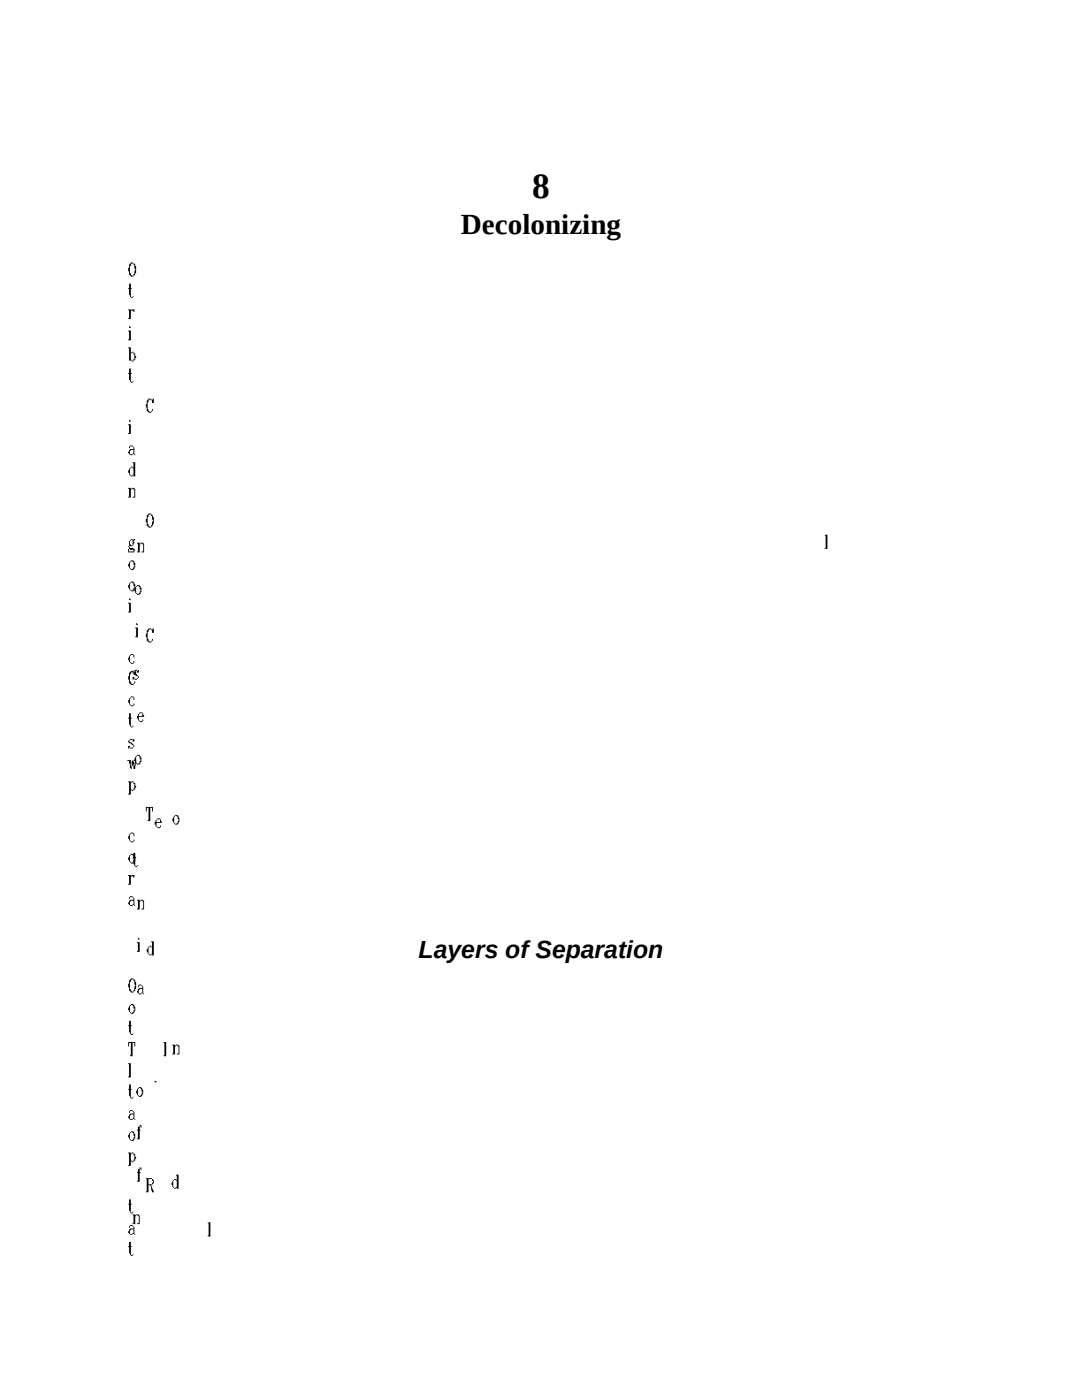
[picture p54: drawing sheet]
<svg xmlns="http://www.w3.org/2000/svg" width="216mm" height="279mm" viewBox="0 0 216 279" stroke-linecap="round" stroke-linejoin="round" font-family="sans-serif">
<defs><g id="words">
<text font-size="7.1" x="106.2" y="39.5">8</text>
<text font-size="5.8" x="92" y="46.7">Decolonizing</text>
<text font-size="4.9" x="83.5" y="191.2">Layers of Separation</text>
</g></defs>
<g fill="#000">
<path d="M25.8 56.6h.3v.9h.2v.2h-.2v1.6h.4v.1h-.4v-.1h-.2v-.4h-.1v-1.2h-.2v-.2h.2zM26.5 59.1h.1v.2h-.1zM27.3 116.8h.6v.1h.1v.4h.2v.9h-.2v.3h-.1v.2h-.6v-.2h.4v-.1h.2v-.4h.1v-.3h-.1v-.6h-.2v-.2h-.4v.2h-.1v1.3h.1v.1l-.3-.1v-.4h-.2v-.5h.2v-.4l.3-.2zM35.1 234.4h.5v2.8h-.3v-.1h-.2v.1h-.4v-.1h.4v-.2h.2v-1.2h-.2v-.2h.2v-.9h-.2zM34.7 235.3h.4v.2h-.4v.2h-.1v1.2h.1v.2h-.1v-.2h-.2v-.4h-.2v-.5h.2v-.3l.3-.2zM40.4 254h1.4zM41.5 254h.1zM48.2 254h1.2zM49.2 254h.2zM57.5 254h1.4zM68.6 254h.5zM80.6 254h1.4zM94.4 254h.7zM95.1 254h.7zM110.1 254h.3zM109.9 254h.5zM126.3 254h1.2zM144.3 254h1.4zM145.3 254h.2zM184.9 254h1.4z"/>
<path d="M26.1 52.4h.5v.2l.4 .1v.4h.2v1.4h-.2v.4h-.2l-.2 .3h-.5v-.2h-.2v-.1h-.1v-.7h-.2l.2-1.5 .3-.1zM26.3 52.6v.1h-.2v.4h-.2v1.4h.2v.4h.2v.1h.3l.4-1.4h-.2v-.7h-.2v-.3zM27.3 108.3h.6v.2h.1v.2h-.1v1.5h-.6v-.1h.2v-1.6h-.2zM28 108.3h.6v.2h.2v1.7h-.6v-.1h.4v-1.4h-.2v-.2h-.4zM31.4 163.3h.5v.2h.2v.4h.2v.3h-1.1v.7h.2v.2h.5v.2h-.5l-.2-.4h-.2v-.3h-.1v-.6h.1v-.3h.2v.3h.7v-.5h-.5v.2h-.2zM31.9 164.7h.2v.4h-.2zM42.5 254h1.4zM50.8 254h.9zM70.9 254h.9zM71.8 254h.2zM82.9 254h.7zM83.6 254h.7zM96.7 254h1.4zM97.7 254h.2zM128.8 254h.7zM129.5 254h.9zM130.4 254h.8zM148.3 254h1.5zM169.7 254h1.2zM169.7 254h.3z"/>
<path d="M25.6 61.7h.5v.2h.2v.2h-.2v1.6h-.5v-.2h.2v-1.6h-.2zM26.3 61.7h.5v.6h-.2zM27.2 124.4l.3 .1v.2h-.3zM27 125.2h.5v2h-.5v-.2h.2v-1.6h-.2zM30.2 187.9h.5v2.8h-.4v-.2h-.1v.2h-.4v-.2h.4v-.2h.1v-1.2h-.1v-.2h.1v-.9h-.1zM29.8 188.7h.4v.2h-.4v.2h-.2v1.2h.2v.2h-.2v-.2h-.1v-.3h-.2v-.6h.2v-.3l.3-.2zM38.8 254h1.4zM46 254h1.1zM46.9 254h.5zM55 254h.7zM55.7 254h.6zM65.4 254h1.3zM65.4 254h.4zM77.3 254h1.4zM78.3 254h.2zM90.7 254h.5zM104.8 254h1zM105.7 254h.5zM120.8 254h1.4zM121.9 254h.2zM138.3 254h1.2zM138.3 254h.3zM177.4 254h1.5z"/>
<path d="M25.6 69.3h.5v1.1h.2v.2h-.2v1.2h.2v.2h.3v.1h-.3v-.1h-.5v-2.5h-.2zM26.3 70.2h.3v.2l.4 .2v.5h.2v.3h-.2v.4h-.2v.2h-.2v-.4h.2v-.9h-.2v-.3h-.3zM27.9 142.2h.5v.1h.2v.4h.2v.4h-1.1v.7h.2v.1h.5v.2h-.5v-.2l-.4-.1v-.4h-.2v-.5h.2v-.4h.2v.4h.7v-.6h-.5v.2h-.2zM28.4 143.6h.2v.3h-.2zM30.9 215.7h.3v.2l-.3 .2zM40.6 254h1zM41.6 254h.7zM48.3 254h.9zM49.2 254h.5zM68.4 254h.7zM69.1 254h.7zM81 254h1.4zM95.2 254h1.1zM96 254h.8zM111.3 254h1.4zM112.4 254h.1zM148.2 254h.3zM148 254h.5zM167.9 254h1.3zM167.9 254h.4z"/>
<path d="M25.8 65.1h.1l.2 .3h-.3zM25.6 66h.5v1.9h-.5v-.2h.2v-1.6h-.2zM26.8 133.7h.5v.2l.4-.2v.5h-.4v-.3h-.5v.2h-.2l.2 .3h.4l.3 .5h.2v.4l-.4 .2v.1h-.5v-.1h.5v-.2h.2v-.4h-.3l-.2-.3h-.4v-.2h-.1v-.3l.3-.2zM26.5 135.1h.3v.4h-.2v.1h-.1zM32.5 254h1.4zM37.9 254h.7zM38.6 254h.7zM45.7 254h.9zM45.2 254h.8zM64.6 254h.7zM65.3 254h.7zM76.7 254h1.4zM90.5 254h.9zM91.4 254h.7zM91.9 254h.4zM124 254h.4zM123.8 254h.6zM142 254h.9zM142.9 254h.2zM182.2 254h1.4z"/>
<path d="M25.8 73.6h.3v.8h.2v.2h-.2v1.6h.4v.2h-.4v-.2h-.2v-.4h-.1v-1.2h-.2v-.2h.2zM26.5 76h.1v.2h-.1zM27.3 150.6h.6v.2h.1v.4h.2v.8h-.2v.4h-.1v.2h-.6v-.2h.4v-.2h.2v-.3h.1v-.4h-.1v-.5h-.2v-.2h-.4v.2h-.1v1.2h.1v.2l-.3-.2v-.3h-.2v-.6h.2v-.3l.3-.2zM34.2 254h1.4zM40.4 254h.7zM41.1 254h.5zM48.2 254h.3zM48 254h.5zM56.4 254h1.3zM56.4 254h.4zM66.3 254h1.4zM67.4 254h.2zM90.7 254h.8zM91.5 254h.2zM104.8 254h.7zM105.5 254h.7zM120.6 254h1.5zM138.3 254h.9zM139.2 254h.1zM177.3 254h.9zM178.2 254h.7zM178.7 254h.3z"/>
<path d="M29.6 79.6h.6v.1h.3v-.1h.2v.8h-.4v-.5h-.1v-.2h-.4v.2h-.2v.4h-.1v1.4h.1v.3h.2v.2h.4v.2h-.6v-.2l-.3-.2v-.7h-.2l.2-1.4 .3-.2zM30.3 81.7h.2v.3l-.3 .2v-.2h.1zM34.9 162.6h.6v.2h.1v.4h.2v.8h-.2v.4h-.1v.2h-.6v-.2h.4v-.2h.2v-.3h.1v-.4h-.1v-.5h-.2v-.2h-.4v.2h-.2v1.2h.2v.2l-.3-.2v-.3h-.2v-.6h.2v-.3l.3-.2zM41.5 243.9h.5v2.9h-.5v-.2h.1v-2.5h-.1zM49.4 254h1.4zM59.1 254h.7zM59.8 254h.7zM70.7 254h.4zM70.6 254h.5zM82.9 254h1.2zM96.8 254h1.4zM112.5 254h.9zM113.4 254h.2zM129.6 254h.4zM129.5 254h.5zM147.3 254h1.4zM166.9 254h.7zM167.6 254h.7z"/>
<path d="M25.6 97.4h.5v.1h.2v.2h-.2v1.6h-.5v-.2h.2v-1.6h-.2zM26.3 97.4h.5v.1h.2v1.8h-.5v-.2h.3v-1.4h-.2v-.2h-.3zM27.5 196.7h.2v-.2h.5l.2 .3h.2v1.5h.2v.1h-.2v-.1h-.4v.1h-.5v-.1h.5v-.2h.2v-.7h-.5v.2h-.2v.7l-.4-.2v-.4h.2v-.3h.2v-.2h.7v-.4h-.2v-.1h-.5v.3h-.2zM30.9 254h.7zM31.6 254h.9zM32.5 254h.8zM37.2 254h1.4zM38.3 254h.2zM45.2 254h1.2zM45.2 254h.3zM54.7 254h.3z"/>
<path d="M25.8 83.8h.1l.2 .3h-.3zM25.6 84.7h.5v1.9h-.5v-.2h.2v-1.6h-.2zM26.6 170.2h.4v.9h.2v.2h-.2v1.6h.3v.1h-.3v-.1h-.2v-.4h-.2v-1.2h-.1v-.2h.1zM27.3 172.7h.2v.2h-.2zM28.8 254h.3zM35.8 254h.9zM36.7 254h.7zM37.2 254h.4zM42.3 254h.7zM43 254h.7zM50.4 254h1.5zM51.5 254h.2zM60.1 254h.8zM60.9 254h.7zM84.3 254h.9zM85.2 254h.7zM85.7 254h.4zM99.3 254h1.4zM100.4 254h.1zM133.5 254h.9zM134.4 254h.2zM152.6 254h1.4zM173.4 254h.5z"/>
<path d="M25.9 88.9h.6v.2l.3 .2v1.4h.2v.1h-.2v-.1h-.3v.1h-.6v-.1h.6v-.2h.1v-.7h-.5v.2h-.2v.7l-.3-.2v-.4h.2v-.3h.1v-.2h.7v-.3h-.1v-.2h-.6v.3h-.1v-.3h.1zM27.3 179.6h.6v.1h.1v.2h-.1v1.6h-.6v-.2h.2v-1.6h-.2zM28 179.6h.6v.1h.2v1.8h-.6v-.2h.4v-1.4h-.2v-.2h-.4zM31.4 254h.9zM30.9 254h.9zM42.9 254h.8zM43.7 254h.2zM50.8 254h.7zM51.5 254h.7zM60.5 254h1.4zM61.6 254h.1zM84.7 254h.3zM84.5 254h.5zM98.1 254h.7zM98.8 254h.7zM113.4 254h1.3zM113.4 254h.4zM130.4 254h.3zM130.2 254h.5zM148.3 254h.9zM147.8 254h.9zM167.4 254h.3zM167.2 254h.5zM187.5 254h1.4z"/>
<path d="M26.5 92.3h.5v2.8h-.4v-.2h-.1v.2h-.4v-.2h.4v-.2h.1v-1.2h-.1v-.2h.1v-.9h-.1zM26.1 93.1h.4v.2h-.4v.2h-.2v1.2h.2v.2h-.2v-.2h-.1v-.3h-.2v-.6h.2v-.3l.3-.2zM27.5 187.1h.2l.2 .4h-.4zM27.3 188h.6v2h-.6v-.2h.2v-1.6h-.2zM30 254h1.2zM30 254h.3zM34 254h1.5zM39.9 254h1.4zM47.3 254h.7zM48 254h.5zM56.1 254h1.4zM57.1 254h.2zM66.5 254h1.4zM67.6 254h.1zM91.7 254h.9zM92.6 254h.7zM93.1 254h.4zM107.4 254h.4zM107.2 254h.6zM123.5 254h.9zM124.4 254h.1zM140.9 254h.7zM141.6 254h.7zM180.8 254h.9zM181.7 254h.2z"/>
<path d="M25.8 119.4l.3 .2v.2h-.3zM25.6 120.3h.5v1.9h-.5v-.1h.2v-1.6h-.2zM26.5 242.4h.5v.1h.2v.2h-.2v1.6h-.5v-.2h.1v-1.6h-.1zM27.2 242.4h.5v.1h.2v1.8h-.6v-.2h.4v-1.4h-.2v-.2h-.3zM33.2 254h1zM33.9 254h.8zM39 254h.5zM45.7 254h1.4zM54.2 254h1.2zM55.2 254h.2zM64.2 254h1.4zM65.3 254h.1zM88.9 254h1.4zM103.7 254h.7zM104.4 254h.7zM120.8 254h.9zM120.3 254h.9zM158.4 254h1.1zM159.1 254h.9zM179.9 254h1.4zM181 254h.2z"/>
<path d="M25.8 107.9h.1v.8h.2v.1h.4v-1h-.4v.1h-.2v-.1h.2v-.2h.4v.2h.1v-.2h.4l-.2 .3h-.2v.2h.2l-.2 .7h-.1v.2h-.7l.1 .4h.7v.1l.4 .2v.2h-.2v.3h-1.2v-.7h.2v.6h.8v-.4h-.7v-.2h-.1v-.3h-.2v-.2h.2zM27.5 217.1h.2v-.1h.5v.1h.2v.4h.2v.9h-.2v.3h-.2v.2h-.5v-.2h.3v-.2h.2v-.3h.2v-.4h-.2v-.5h-.2v-.2h-.3v.2h-.2v1.2h.2v.2l-.4-.2v-.3h-.1v-.5h.1v-.4h.2zM30.3 254h1.1zM31.2 254h.6zM35.5 254h1.4zM36.5 254h.2zM42 254h.7zM42.7 254h.5zM49.9 254h.7zM50.6 254h.7zM59.6 254h.7zM60.3 254h.9zM61.2 254h.9zM72.1 254h1.5zM73.2 254h.2zM86.3 254h.7zM87 254h.7zM102.1 254h.9zM103 254h.2zM137.8 254h1.4zM158 254h.8zM158.8 254h.7zM180.6 254h.9zM180.1 254h.9z"/>
<path d="M26.1 111.8h.5v.2h.2v.4h.2v.8h-.2v.4h-.2v.2h-.5v-.2h.4v-.2h.1v-.3h.2v-.4h-.2v-.5h-.1v-.2h-.4v.2h-.2v1.2h.2v.2h-.2v-.2h-.1v-.3h-.2v-.6h.2v-.3h.1zM27.9 224.5h.3v.6h-.2v-.4h-.1v.7h.1v.2h-.1v1.8h-.6v-.2h.2v-1.6h-.2v-.2h.2v-.5l.4-.2zM34.4 254h1.4zM40.4 254h.9zM41.3 254h.2zM47.6 254h.7zM48.3 254h.7zM56.6 254h1.4zM57.7 254h.2zM67.2 254h.7zM67.9 254h.5zM79.2 254h1.2zM79.2 254h.4zM92.8 254h.3zM122.6 254h1.4zM139.9 254h.7zM140.6 254h.7zM158.9 254h1.4zM160 254h.2z"/>
<path d="M26.1 116.1h.5v.1h.2v.4h.2v.9h-.2v.3h-.2v.2h-.5v-.2h.4v-.1h.1v-.4h.2v-.4h-.2v-.5h-.1v-.2h-.4v.2h-.2v1.3h.2v.1h-.2v-.1h-.1v-.4h-.2v-.5h.2v-.4h.1zM27.9 233h.3v.5h-.2v-.3h-.1v.7h.1v.2h-.1v1.7h-.6v-.1h.2v-1.6h-.2v-.2h.2v-.5l.4-.2zM34.4 254h.9zM35.3 254h.2zM39.9 254h.7zM40.6 254h.7zM47.1 254h1.4zM48.2 254h.1zM66.1 254h1.1zM66.9 254h.8zM78.1 254h1.5zM79.2 254h.2zM91.7 254h1.4zM107.1 254h1zM107.8 254h.9zM124.2 254h.5zM142.2 254h1.4zM143.2 254h.2zM182.6 254h.8zM183.4 254h.7zM184 254h.3z"/>
<path d="M29.5 102.7h.1v-.2h.6l.1 .3h.2v.4h.2v1.4h-.2v.4l-.3 .1v.2h-.6v-.2l-.3-.1-.2-1.5h.2v-.7h.2zM29.8 102.7v.1h-.2v.4h-.1v1.4h.1v.4h.2v.1h.4l.3-1.4h-.2v-.7h-.1v-.3zM34.4 208.5h.5v.2h.2v.1h-.2v1.6h-.5v-.1h.2v-1.6h-.2zM35.1 208.5h.5v.2h.2v1.7h-.5v-.1h.3v-1.5h-.1v-.1h-.4zM41.5 254h1.4zM42.5 254h.2zM60.1 254h1.5zM72 254h.8zM99.1 254h.9zM100 254h.2zM114.7 254h.7zM115.4 254h.7zM131.9 254h1.4zM133 254h.2zM171.1 254h.7zM171.8 254h.7z"/>
<path d="M164.6 106.7h.5v2.8h-.5v-.1h.1v-2.5h-.1zM190.5 217v1.9z"/>
<path d="M25.8 130.9l.3-.2v-.2h.5v.2h.2v.5h-.2v-.5h-.5v.2h-.2v1.2h.2v.2h.5v.2h-.5v-.2l-.3-.2v-.3h-.2v-.6h.2zM26.6 131.9h.2v.4h-.2zM27.2 254h1.4zM30.5 254h.7zM31.2 254h.7zM35.6 254h.9zM36.5 254h.2zM42 254h1.4zM50.1 254h.7zM50.8 254h.9zM51.7 254h.9zM61.2 254h.4zM61 254h.6zM72.8 254h.8zM73.6 254h.7zM86.4 254h1.4zM101.8 254h.9zM102.7 254h.1zM118.4 254h1.4zM119.4 254h.2zM137.1 254h.8zM136.5 254h.9zM156.6 254h.4z"/>
<path d="M25.8 134.2l.3-.1v-.2h.5v.2h.4v-.2h.2v.9h-.4v-.6h-.2v-.1h-.3v.1h-.2v.4h-.2v1.4h.2v.3h.2v.2h.3v.2h-.5v-.2l-.3-.2v-.7h-.2zM26.8 136h.2v.3l-.4 .2v-.2h.2zM27.3 254h1.5zM30.9 254h.5zM35.3 254h1.4zM41.5 254h.7zM42.2 254h.7zM49.6 254h.3zM49.4 254h.5zM58.2 254h1.2zM68.6 254h1.4zM80.8 254h.9zM81.7 254h.1zM94.4 254h.3zM94.2 254h.5zM108.5 254h1.4zM124.5 254h.7zM125.2 254h.7zM161.7 254h.4zM161.6 254h.5zM181.7 254h1.2zM181.7 254h.3z"/>
<path d="M25.8 139.3l.3-.1v-.2h.5v.2h.2v.5h-.2v-.5h-.5v.1h-.2v1.3h.2v.2h.5v.1h-.5v-.1l-.3-.2v-.4h-.2v-.5h.2zM26.6 140.4h.2v.4h-.2zM27.2 254h1.4zM30.5 254h.5zM34.7 254h1.5zM40.7 254h.8zM41.5 254h.7zM48.7 254h.3zM48.5 254h.5zM57.1 254h1.3zM67.4 254h1.4zM68.4 254h.2zM79.7 254h.9zM79.2 254h.9zM93 254h.3zM123.1 254h.5zM139.9 254h.9zM140.8 254h.1zM177.3 254h.9zM178.2 254h.1z"/>
<path d="M29.6 125.4h.6v.2h.3v-.2h.2v.9h-.4v-.5h-.1v-.2h-.4v.2h-.2v.3h-.1v1.4h.1v.4h.2v.2h.4v.1h-.6v-.1l-.3-.2v-.7h-.2l.2-1.4h.2zM30.3 127.5h.2v.4l-.3 .2v-.2h.1zM34.4 254h1.4zM41.5 254h.5zM49.4 254h1.4zM59.1 254h.7zM59.8 254h.7zM70.7 254h.4zM70.6 254h.5zM82.9 254h1.2zM96.8 254h1.4zM112.5 254h.9zM113.4 254h.2zM129.6 254h.4zM129.5 254h.5zM147.3 254h1.4zM166.9 254h.7zM167.6 254h.7z"/>
<path d="M25.4 151.7h.7v1.2h.2v.6l-.4-.2v-.9h-.1v-.5h-.4zM26.3 151.9l.3-.2v.3h.2l.2 1.5h-.4v-.9h-.1v.3h-.2zM26.8 151.7h.4v1.1h-.2v-.9h-.2zM27.7 254h.3zM27.5 254h.5zM30.3 254h.9zM31.2 254h.2zM34.4 254h.7zM35.1 254h.7zM40.4 254h.3zM40.2 254h.5zM46.9 254h.7zM47.6 254h.7zM65.3 254h1.4zM76.9 254h.7zM77.6 254h.7zM90.8 254h.9zM90.3 254h.9zM122.1 254h1.4zM140.4 254h1.1zM141.3 254h.5zM160.5 254h.9zM161.4 254h.2zM181.9 254h1.2zM181.9 254h.3z"/>
<path d="M25.6 155.9h.5v.2h.2v.2h-.2v1.2h.2v.2h.3v.2h-.3v-.2h-.2v.9h-.5v-.2h.2v-2.3h-.2zM26.3 155.9h.3v.2l.4 .2v.5h.2v.4h-.2v.3h-.2v.2h-.2v-.4h.2v-.8h-.2v-.4h-.3zM27.3 254h1.5zM28.4 254h.2zM30.7 254h1.4zM35.8 254h1.1zM36.5 254h.9zM42.7 254h.5zM50.4 254h1.5zM51.5 254h.2zM70.6 254h.8zM71.4 254h.2zM82.5 254h1.5zM111.5 254h.9zM127.9 254h.3zM127.7 254h.5zM144.8 254h1.4zM163.5 254h.7zM164.2 254h.7zM184 254h.9zM184.9 254h.1z"/>
<path d="M25.8 142.3h.3v.9h.2v.2h-.2v1.6h.4v.2h-.4v-.2h-.2v-.4h-.1v-1.2h-.2v-.2h.2zM26.5 144.8h.1v.2h-.1zM26.8 254h.7zM27.5 254h.7zM29.8 254h1.4zM30.9 254h.1zM40.4 254h1.2zM41.5 254h.1zM48 254h1.4zM57.3 254h.6zM67.6 254h1.4zM79.6 254h.7zM80.3 254h.7zM93.5 254h.3zM93.3 254h.5zM107.9 254h1.3zM124.2 254h1.4zM125.2 254h.2zM142 254h.7zM142.7 254h.5zM161.4 254h.3z"/>
<path d="M25.6 147.8h.2l.1-.3h.6v.1l.3-.1v.5h-.3v-.4h-.6v.2h-.1l.1 .4h.4l.3 .5h.2v.3h-.2l-.1 .4h-.6v-.2h.6v-.2h.1v-.3h-.3l-.2-.4h-.3v-.1h-.2zM25.6 148.9h.3v.3h-.1v.2h-.2zM27 254h1zM27.9 254h.5zM30.2 254h1zM30.9 254h.9zM35.5 254h.1zM35.1 254h.5zM40.9 254h1.4zM42 254h.2zM48.3 254h1.3zM49.4 254h.2zM57.3 254h.9zM58.2 254h.2zM67.6 254h1.4zM68.6 254h.2zM79.9 254h.9zM79.4 254h.9zM107.9 254h.9zM108.8 254h.2zM124.2 254h1.4zM161.6 254h1.2zM162.6 254h.2zM182.6 254h1.4z"/>
<path d="M25.6 174.6h.5v.2h.2v.2h-.2v1.6h-.5v-.2h.2v-1.6h-.2zM26.3 174.6h.5v.6l-.5-.4zM27 254h1.4zM28 254h.2zM30.3 254h.2zM30 254h.5zM33.9 254h1.4zM34.9 254h.2zM39.3 254h1.3zM40.4 254h.2zM46.4 254h.9zM47.3 254h.1zM64.4 254h.9zM65.3 254h.1zM75.3 254h.7zM76 254h.7zM88 254h1.4zM102.5 254h1.2zM102.5 254h.3zM118.4 254h1.4zM119.4 254h.2zM154.9 254h.3zM154.7 254h.5zM174.4 254h.8zM175.2 254h.8zM176 254h.9z"/>
<path d="M25.8 179h.1v-.1h.6l.1 .3h.2v1.4h.2v.2h-.2v-.2h-.3v.2h-.6v-.2h.6v-.2h.1v-.7h-.5v.2h-.2v.7l-.3-.2v-.3h.2v-.4h.1v-.1h.7v-.4h-.1v-.2h-.6v.4h-.1zM27.2 254h.8zM28 254h.8zM28.6 254h.3zM31 254h1.5zM36.5 254h.7zM37.2 254h.5zM43.4 254h1.4zM44.4 254h.2zM51.9 254h.7zM52.6 254h.7zM62.1 254h1.4zM63.1 254h.2zM73.9 254h1.2zM73.9 254h.4zM87.1 254h1.3zM87.1 254h.4zM102 254h.3z"/>
<path d="M25.8 166.5l.3-.2v-.1h.5v.1h.2v.6h-.2v-.6h-.5v.2h-.2v1.2h.2v.2h.5v.2h-.5l-.2-.4h-.1v-.3h-.2v-.5h.2zM26.6 167.6h.2v.3h-.2zM27.2 254h1zM28 254h.6zM30.5 254h.5zM34.7 254h.9zM35.6 254h.2zM40.2 254h1.1zM41.1 254h.5zM47.4 254h.8zM48.2 254h.5zM56.1 254h1.4zM66.5 254h.5zM90.5 254h.9zM91.4 254h.1zM104.4 254h.7zM105.1 254h.6zM119.8 254h1.4zM137.4 254h.9zM136.9 254h.9zM155.9 254h.4zM155.8 254h.5zM175.5 254h.9zM176.4 254h.2z"/>
<path d="M26.1 170.4h.5v.2h.2v.3h.2v.9h-.2v.4h-.2v.1h-.5v-.1h.4v-.2h.1v-.4h.2v-.3h-.2v-.6h-.1v-.1h-.4v.1h-.2v1.3h.2v.2l-.3-.2v-.4h-.2v-.5h.2v-.4h.1zM27.3 254h1.1zM28.2 254h.6zM30.9 254h.9zM31.8 254h.1zM41.8 254h1.4zM49.7 254h.7zM50.4 254h.8zM60 254h.9zM59.4 254h.9zM83.8 254h1.4zM84.8 254h.2zM98.2 254h.6zM113.8 254h.3zM113.6 254h.5zM129.8 254h.7zM130.5 254h.9zM131.4 254h.9zM149 254h.4zM148.9 254h.5zM168.8 254h.7zM169.5 254h.7z"/>
<path d="M29.1 161h1.4v.9h-.2v-.7h-.3v2.7h-.5v-.2h.1v-2.5h-.3v.7h-.2zM34.2 254h.7zM34.9 254h.7zM41.1 254h1.4zM42.2 254h.1zM59.4 254h.7zM60.1 254h.9zM61 254h.9zM72.1 254h1.5zM86.6 254h1.2zM86.6 254h.4zM102.5 254h.9zM103.4 254h.1zM138.1 254h1.4zM139.2 254h.1zM158.2 254h.9zM179.4 254h.9z"/>
<path d="M25.8 195.6l.3-.2v-.1h.5v.1l.4 .2v.4h.2v1.4h-.2v.3l-.4 .2v.2h-.5v-.2l-.3-.2v-.7h-.2zM26.3 195.4v.2h-.2v.4h-.2v1.4h.2v.3h.2v.2h.3l.4-1.4h-.2v-.7h-.2v-.4zM27.3 254h.7zM28 254h.8zM30.9 254h1.4zM31.9 254h.2zM42.5 254h1.4zM50.8 254h.9zM70.9 254h.9zM71.8 254h.2zM82.9 254h.7zM83.6 254h.7zM96.7 254h1.4zM97.7 254h.2zM128.6 254h1zM129.5 254h.5zM147.3 254h.3zM147.1 254h.5zM166.3 254h1.4zM167.4 254h.2zM187 254h.9zM187.9 254h.7zM188.4 254h.3z"/>
<path d="M25.6 208h1.4v.8h-.2v-.7h-.3v2.7h-.6v-.2h.2v-2.5h-.3v.7h-.2zM27.2 254h.7zM27.9 254h.7zM30.7 254h.3zM30.5 254h.5zM34.7 254h1.3zM34.7 254h.4z"/>
<path d="M25.6 212.2h.5v2.8h-.5v-.2h.2v-2.4h-.2zM26.5 254h1.4zM27.5 254h.2zM28.9 254h1.4zM33.7 254h.9zM33.2 254h.8zM39.2 254h1.4zM40.2 254h.2zM46.7 254h.7zM47.4 254h.6zM55.7 254h1.3zM55.7 254h.4zM77.8 254h.9zM78.7 254h.7zM79.2 254h.4zM91.9 254h.4zM91.7 254h.6zM106.4 254h.8zM107.2 254h.2zM122.2 254h.7zM122.9 254h.7zM140.1 254h.3zM139.9 254h.5zM158.4 254h.7zM159.1 254h.7z"/>
<path d="M25.8 203.7h.3v.9h.2v.2h-.2v1.6h.4v.2h-.4v-.2h-.2v-.4h-.1v-1.2h-.2v-.2h.2zM26.5 206.2h.1v.2h-.1zM26.8 254h.7zM27.5 254h.7zM30 254h.3zM29.8 254h.5zM33.7 254h1.2zM33.7 254h.3zM45.7 254h1.2zM45.7 254h.3zM53.8 254h1.2zM54.9 254h.1zM63.5 254h.7zM64.2 254h.7zM75 254h1.4zM76 254h.2zM88 254h.7zM88.7 254h.9zM89.6 254h.9zM103.9 254h1.4zM105 254h.1zM121.5 254h.4zM159.5 254h1.2zM159.5 254h.3zM180.6 254h1.4zM181.7 254h.2z"/>
<path d="M25.8 216.4h.3v.9h.2v.2h-.2v1.6h.4v.2h-.4v-.2h-.2v-.4h-.1v-1.2h-.2v-.2h.2zM26.5 218.9h.1v.2h-.1zM26.8 254h.7zM27.5 254h.7zM29.8 254h1.4zM30.9 254h.1zM40.9 254h.9zM40.4 254h.9zM48.2 254h1.4zM49.2 254h.2zM57.5 254h1.1zM58.2 254h.9zM68.6 254h1.4zM69.7 254h.1zM81.3 254h.7zM82 254h.7zM96.3 254h.9zM95.8 254h.9zM112 254h1.4zM113.1 254h.1zM129.8 254h.7zM130.5 254h.7zM149.4 254h1.2zM150.5 254h.1zM170.6 254h.8zM171.4 254h.6z"/>
<path d="M25.8 200.7l.3-.1v-.2h.5v.2h.2v.3h.2v.9h-.2v.3h-.2v.2h-.5v-.2h.4v-.1h.1v-.4h.2v-.3h-.2v-.6h-.1v-.1h-.4v.1h-.2v1.3h.2v.1l-.3-.1v-.4h-.2v-.5h.2zM27.3 254h1.1zM28.2 254h.6zM30.9 254h.7zM31.6 254h.5zM42.2 254h1.5zM43.2 254h.4zM50.3 254h.7zM51 254h.5zM59.8 254h1.4zM60.9 254h.1zM70.9 254h1.4zM83.8 254h.9zM84.7 254h.1zM97.9 254h1.4zM113.8 254h.7zM114.5 254h.5zM149.9 254h.7zM169.7 254h1.6zM170.7 254h.6z"/>
<path d="M32.6 208h.6v2.8h-.6v-.2h.2v-2.5h-.2zM40.7 254h.4zM40.6 254h.5zM49.4 254h.7zM50.1 254h.9zM51 254h.9zM61.2 254h.4zM61 254h.6zM73.6 254h.8zM74.4 254h.2zM87.3 254h1.4zM88.4 254h.1zM103.2 254h.9zM102.7 254h.8zM138.3 254h.9zM139.2 254h.1zM158 254h.8zM158.8 254h.7zM179.6 254h1.4zM180.6 254h.2z"/>
<path d="M25.6 230h.5v.2h.2v.2h-.2v1.2h.2v.2h.3v.2h-.3v-.2h-.2v.9h-.5v-.2h.2v-2.3h-.2zM26.3 230h.3v.2h.2v.2h.2v.5h.2v.3h-.2v.4h-.2v.2h-.2v-.4h.2v-.9h-.2v-.3h-.3zM27.3 254h1.5zM30.7 254h.9zM31.6 254h.7zM32.1 254h.4zM36.3 254h1.4zM37.4 254h.2zM43.4 254h.7zM44.1 254h.5zM52 254h.4z"/>
<path d="M25.8 239.4h.3v.8h.2v.2h-.2v1.6h.4v.2h-.4v-.2h-.2v-.3h-.1v-1.3h-.2v-.2h.2zM26.5 241.8h.1v.2h-.1zM26.8 254h1.4zM29.8 254h1.4zM30.7 254h.5zM34.6 254h1.4zM35.6 254h.2zM48.9 254h.3zM48.7 254h.5zM57.3 254h.7zM58 254h.7zM79.6 254h1.4zM80.6 254h.2zM93 254h.7zM93.7 254h.7zM108.7 254h.8zM108.1 254h.9zM125.2 254h.4zM125.1 254h.5zM142.9 254h.7zM143.6 254h.7zM162.5 254h1.4z"/>
<path d="M25.8 221.7h.1v-.2h.6l.1 .4h.2v1.4h.2v.2h-.2v-.2h-.3v.2h-.6v-.2h.6v-.2h.1v-.7h-.5v.2h-.2v.7l-.3-.2v-.3h.2v-.4h.1v-.2h.7v-.3h-.1v-.2h-.6v.4h-.1zM30.5 254h1.3zM30.5 254h.4zM35.1 254h1.4zM36.2 254h.1zM41.3 254h.5zM48.3 254h1.4zM49.4 254h.2zM57 254h1.2zM58 254h.2zM67.2 254h.9zM68.1 254h.2zM91.5 254h.9zM105.5 254h1.4zM106.5 254h.2zM120.8 254h.9zM121.7 254h.7zM122.2 254h.4zM157.3 254h.9zM177.3 254h1.4z"/>
<path d="M25.8 226.1l.3-.1v-.2h.5v.2h.2v.3h.2v.9h-.2v.3h-.2v.2h-.5v-.2h.4v-.1h.1v-.4h.2v-.3h-.2v-.6h-.1v-.1h-.4v.1h-.2v1.3h.2v.1h-.2v-.1h-.1v-.4h-.2v-.5h.2zM27.3 254h.7zM28 254h.8zM35.8 254h.9zM41.8 254h1.4zM49.6 254h.5zM58.2 254h1.2zM58.2 254h.4zM68.3 254h1.4zM69.3 254h.2zM93 254h.7zM93.7 254h.7zM107.9 254h.4zM107.8 254h.5zM123.5 254h1.4zM124.5 254h.2zM140.8 254h.7zM141.5 254h.5zM159.5 254h1.4zM179.9 254h.7zM180.6 254h.6z"/>
<path d="M29.1 235.1h1.2l.2 .4h.2v.7l-.5 .3v.2h.1v.5h.2v.4h.2v.3h-.4v-.3h-.1v-.9h-.2v-.2h-.4v1.4h-.5v-.1h.2v-2.5h-.2zM29.6 235.3v1.1h.7v-.4h.2l-.2-.7zM34.4 254h1.4zM35.5 254h.1zM41.3 254h1.4zM42.3 254h.2zM49.7 254h1.3zM49.7 254h.4zM59.6 254h.9zM60.5 254h.2zM70.7 254h1.4zM83.6 254h1.1zM84.3 254h.9zM98.2 254h.6zM113.9 254h.4zM113.8 254h.5zM130.2 254h1.2zM130.2 254h.3zM148 254h.7zM148.7 254h.7zM167.7 254h.4zM167.6 254h.5zM188 254h.7zM188.7 254h.7z"/>
<path d="M25.8 247.8h.3v.9h.2v.2h-.2v1.6h.4v.1h-.4v-.1h-.2v-.4h-.1v-1.2h-.2v-.2h.2zM26.5 250.3h.1v.2h-.1zM26.8 254h.7zM27.5 254h.7zM29.8 254h1.4zM30.9 254h.1zM40.4 254h1.2zM41.5 254h.1zM48 254h.7zM48.7 254h.5zM57 254h1.4zM58 254h.2zM67.6 254h1.4zM79.9 254h.9zM80.8 254h.2zM93.7 254h.3zM93.5 254h.5zM107.8 254h1zM108.7 254h.5zM124 254h1.4zM125.1 254h.1zM160.7 254h1.4zM161.7 254h.2zM181.3 254h1.4zM182.2 254h.5z"/>
<path d="M25.9 244.5h.6v.2l.3 .1v1.4h.2v.2h-.2v-.2h-.3v.2h-.6v-.2h.6v-.1h.1v-.7h-.5v.1h-.2v.7l-.3-.1v-.4h.2v-.3h.1v-.2h.7v-.4h-.1v-.1h-.6v.3h-.1v-.3h.1zM27.3 254h.7zM28 254h.8zM31.4 254h.9zM30.9 254h.9zM42.9 254h.8zM43.7 254h.2zM50.8 254h.7zM51.5 254h.7zM60.5 254h1.4zM72 254h.8zM72.8 254h.2zM98.6 254h.9zM99.5 254h.7zM100 254h.4zM114.8 254h1.4zM115.9 254h.2zM151.5 254h1.3zM152.6 254h.2zM172.2 254h1.4z"/>
</g>
<use href="#words"/>
</svg>
